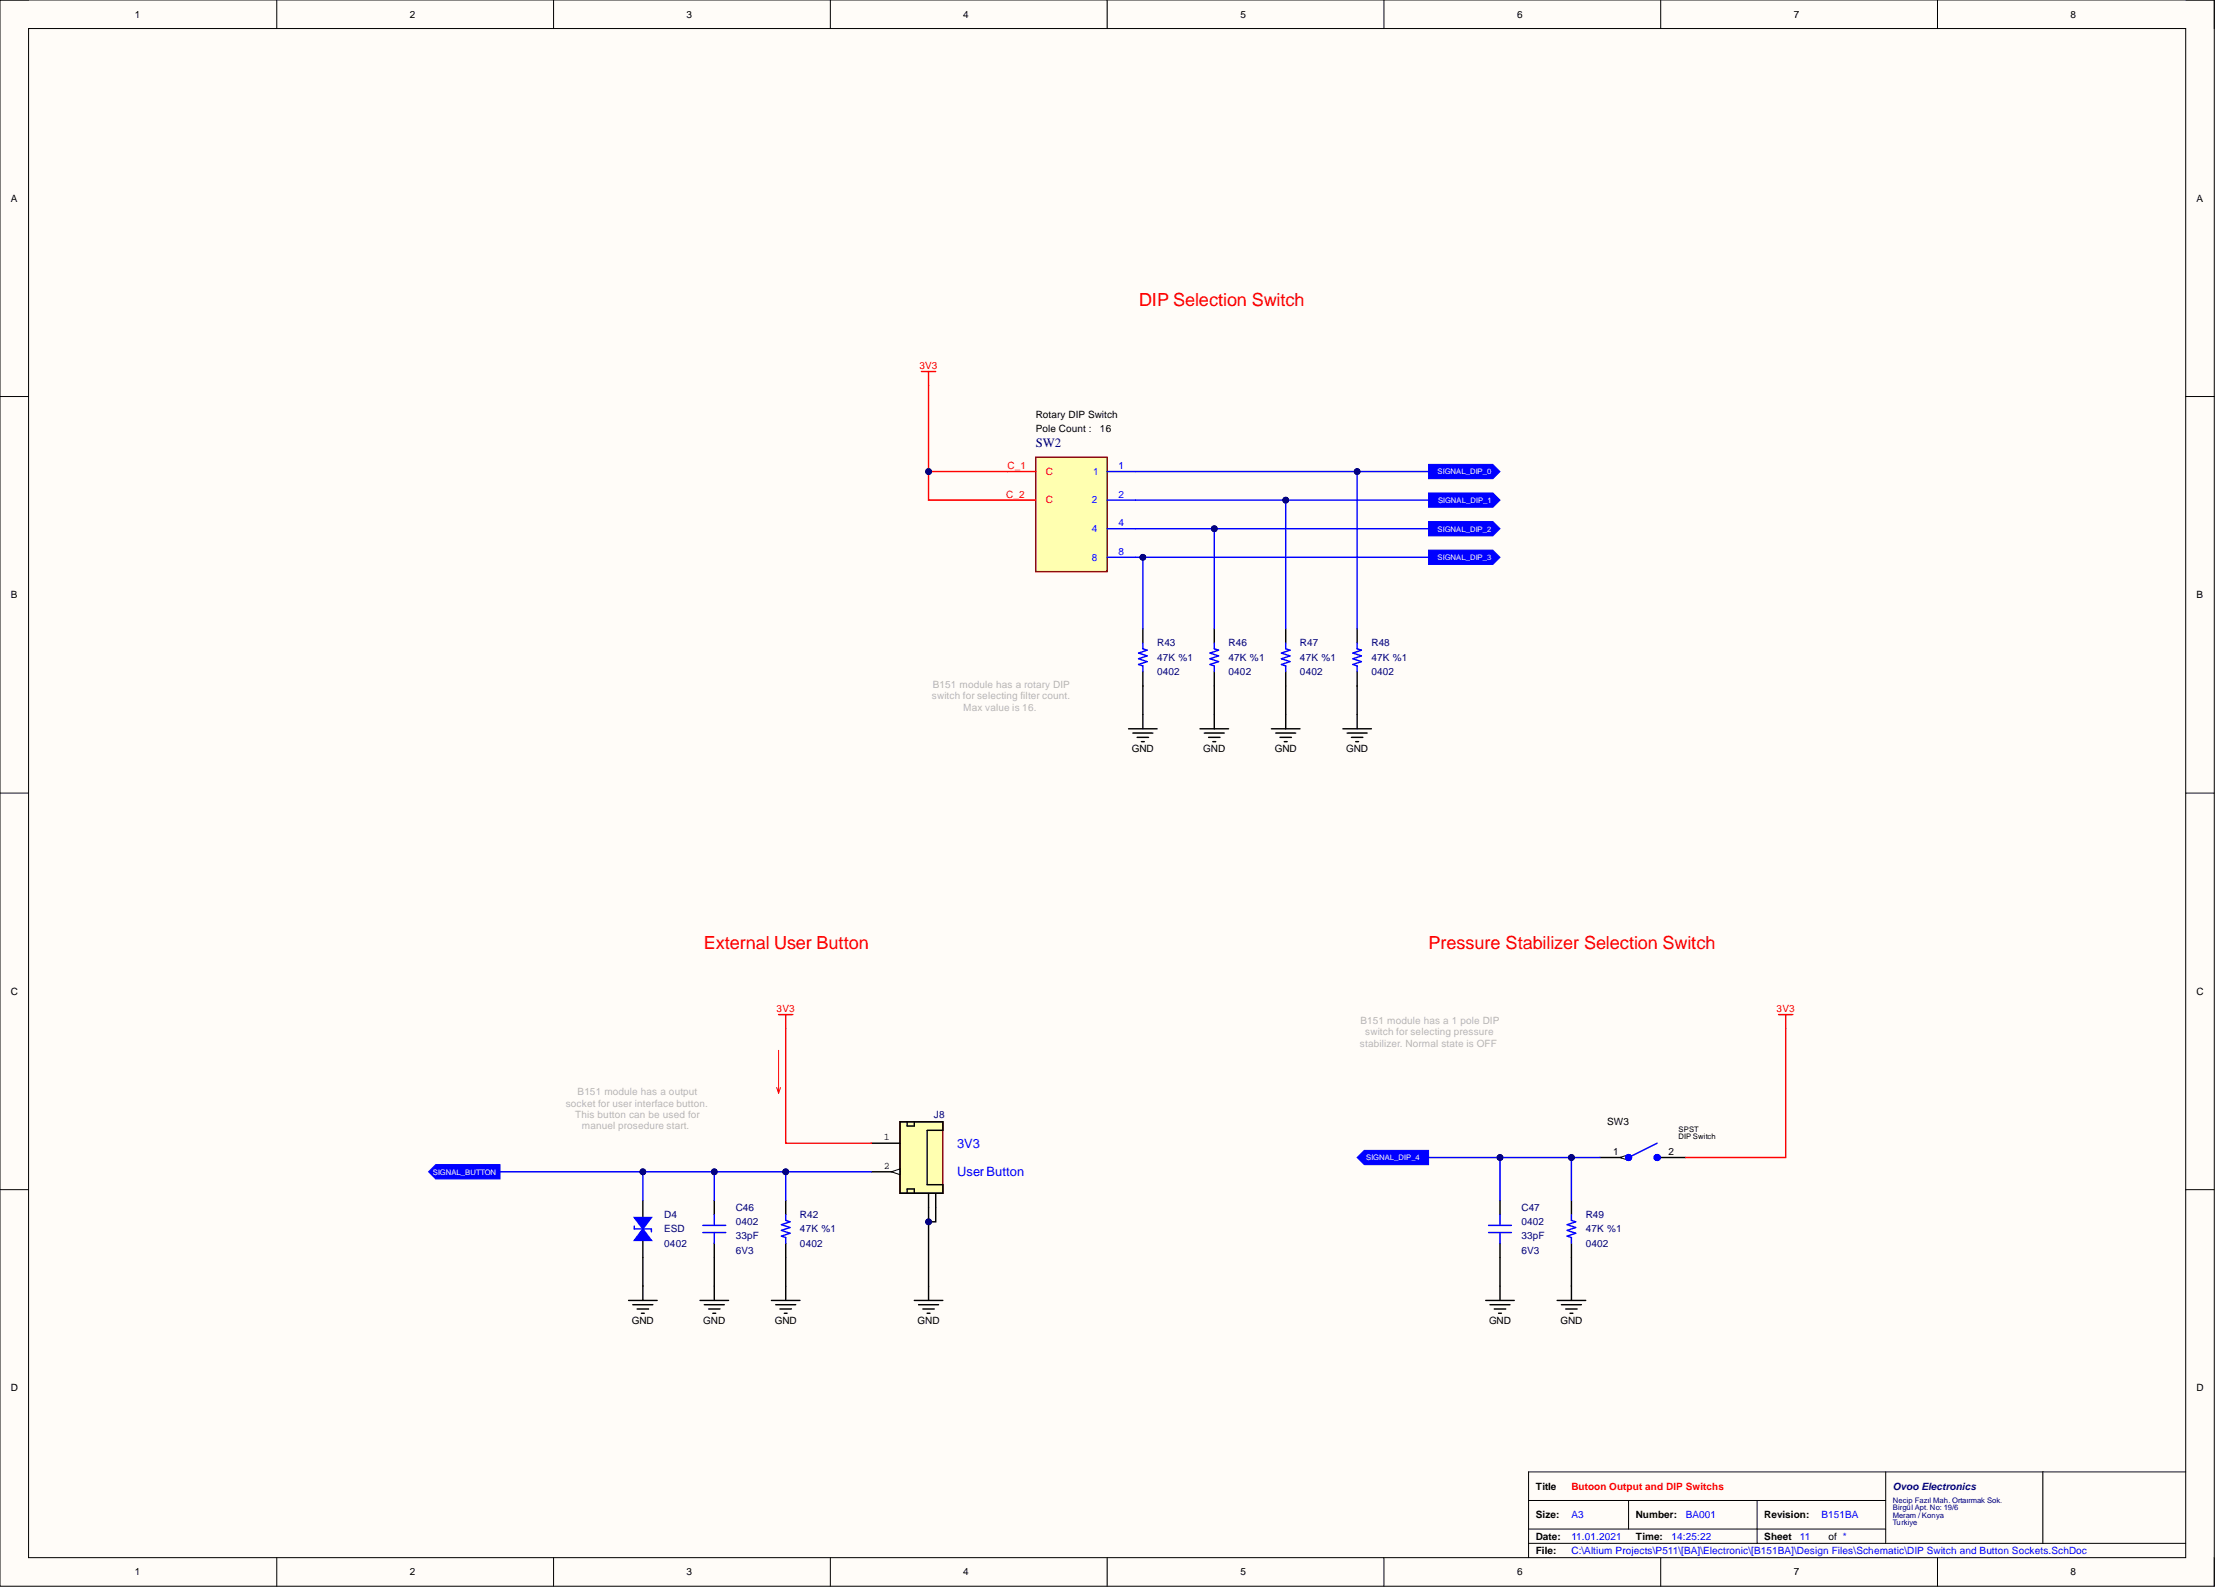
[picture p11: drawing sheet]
<svg xmlns="http://www.w3.org/2000/svg" width="393mm" height="282mm" viewBox="0 0 393 282" stroke-linecap="round" stroke-linejoin="round" font-family="sans-serif">
<defs><g id="words">
<g font-size="3.2" fill="#f00">
<text x="202.2" y="54.4">DIP Selection Switch</text>
<text x="124.9" y="168.5">External User Button</text>
<text x="253.6" y="168.5">Pressure Stabilizer Selection Switch</text>
</g>
<text font-size="2.3" fill="#000080" x="183.8" y="79.4">SW2</text>
<g font-size="2.3" fill="#00f">
<text x="169.9" y="203.7">3V3</text>
<text x="169.9" y="208.8">User Button</text>
</g>
<g font-size="1.8">
<text x="23.9" y="3.1">1</text>
<text x="72.8" y="3.1">2</text>
<text x="121.9" y="3.1">3</text>
<text x="171" y="3.1">4</text>
<text x="220.2" y="3.1">5</text>
<text x="269.3" y="3.1">6</text>
<text x="318.4" y="3.1">7</text>
<text x="367.5" y="3.1">8</text>
<text x="1.9" y="35.8">A</text>
<text x="389.9" y="35.8">A</text>
<text x="183.8" y="76.7">Pole Count :</text>
<text x="183.8" y="74.1">Rotary DIP Switch</text>
<text x="195.3" y="76.7">16</text>
<text x="1.9" y="106.2">B</text>
<text x="389.9" y="106.2">B</text>
<text x="200.9" y="133.5">GND</text>
<text x="213.6" y="133.5">GND</text>
<text x="226.3" y="133.5">GND</text>
<text x="239" y="133.5">GND</text>
<text x="1.9" y="176.6">C</text>
<text x="389.9" y="176.6">C</text>
<text x="156.9" y="202.4">1</text>
<text x="285.3" y="199.7">SW3</text>
<text x="156.9" y="207.5">2</text>
<text x="286.4" y="205">1</text>
<text x="296.2" y="205">2</text>
<text x="112.2" y="235">GND</text>
<text x="124.8" y="235">GND</text>
<text x="137.5" y="235">GND</text>
<text x="162.9" y="235">GND</text>
<text x="264.3" y="235">GND</text>
<text x="277" y="235">GND</text>
<text x="1.9" y="247">D</text>
<text x="389.9" y="247">D</text>
<text x="272.6" y="264.4">Title</text>
<text x="272.6" y="269.5">Size:</text>
<text x="290.3" y="269.5">Number:</text>
<text x="313.2" y="269.5">Revision:</text>
<text x="272.6" y="273.3">Date:</text>
<text x="272.6" y="275.8">File:</text>
<text x="290.3" y="273.3">Time:</text>
<text x="313.2" y="273.3">Sheet</text>
<text x="324.6" y="273.3">of *</text>
<text x="23.9" y="279.6">1</text>
<text x="72.8" y="279.6">2</text>
<text x="121.9" y="279.6">3</text>
<text x="171" y="279.6">4</text>
<text x="220.2" y="279.6">5</text>
<text x="269.3" y="279.6">6</text>
<text x="318.4" y="279.6">7</text>
<text x="367.5" y="279.6">8</text>
</g>
<g font-size="1.8" fill="#f00">
<text x="163.2" y="65.5">3V3</text>
<text x="178.9" y="83.3">C_1</text>
<text x="178.6" y="88.4">C_2</text>
<text x="185.6" y="84.3">C</text>
<text x="185.6" y="89.4">C</text>
<text x="137.9" y="179.7">3V3</text>
<text x="315.4" y="179.7">3V3</text>
<text x="278.9" y="264.4">Butoon Output and DIP Switchs</text>
</g>
<g font-size="1.8" fill="#00f">
<text x="198.5" y="83.3">1</text>
<text x="193.8" y="89.4">2</text>
<text x="194.1" y="84.3">1</text>
<text x="198.5" y="88.4">2</text>
<text x="193.8" y="94.4">4</text>
<text x="198.5" y="93.4">4</text>
<text x="193.8" y="99.5">8</text>
<text x="198.5" y="98.5">8</text>
<text x="278.9" y="269.5">A3</text>
<text x="299.2" y="269.5">BA001</text>
<text x="323.3" y="269.5">B151BA</text>
<text x="278.9" y="273.3">11.01.2021</text>
<text x="278.9" y="275.8">C:\Altium Projects\P511\[BA]\Electronic\[B151BA]\Design Files\Schematic\DIP Switch and Button Sockets.SchDoc</text>
<text x="296.7" y="273.3">14:25:22</text>
<text x="319.5" y="273.3">11</text>
</g>
<g font-size="1.8" fill="#000080">
<text x="205.4" y="117.3">47K %1</text>
<text x="205.4" y="119.8">0402</text>
<text x="205.4" y="114.7">R43</text>
<text x="218.1" y="117.3">47K %1</text>
<text x="218.1" y="119.8">0402</text>
<text x="218.1" y="114.7">R46</text>
<text x="230.8" y="117.3">47K %1</text>
<text x="230.8" y="119.8">0402</text>
<text x="230.8" y="114.7">R47</text>
<text x="243.4" y="117.3">47K %1</text>
<text x="243.4" y="119.8">0402</text>
<text x="243.4" y="114.7">R48</text>
<text x="165.8" y="198.4">J8</text>
<text x="130.6" y="214.9">C46</text>
<text x="270.1" y="214.9">C47</text>
<text x="117.9" y="221.3">0402</text>
<text x="117.9" y="218.7">ESD</text>
<text x="117.9" y="216.2">D4</text>
<text x="130.6" y="217.5">0402</text>
<text x="130.6" y="220">33pF</text>
<text x="142" y="218.7">47K %1</text>
<text x="142" y="221.3">0402</text>
<text x="142" y="216.2">R42</text>
<text x="270.1" y="217.5">0402</text>
<text x="270.1" y="220">33pF</text>
<text x="281.5" y="218.7">47K %1</text>
<text x="281.5" y="221.3">0402</text>
<text x="281.5" y="216.2">R49</text>
<text x="130.6" y="222.5">6V3</text>
<text x="270.1" y="222.5">6V3</text>
<text x="336" y="264.4">Ovoo Electronics</text>
</g>
<g font-size="1.8" fill="#b7b7b7">
<text x="165.4" y="124.1">switch for selecting filter count.</text>
<text x="165.6" y="122.1">B151 module has a rotary DIP</text>
<text x="171" y="126.1">Max value is 16.</text>
<text x="241.4" y="185.8">stabilizer. Normal state is OFF</text>
<text x="241.5" y="181.7">B151 module has a 1 pole DIP</text>
<text x="242.3" y="183.7">switch for selecting pressure</text>
<text x="100.4" y="196.4">socket for user interface button.</text>
<text x="102.5" y="194.4">B151 module has a output</text>
<text x="102.1" y="198.4">This button can be used for</text>
<text x="103.3" y="200.5">manuel prosedure start.</text>
</g>
<g font-size="1.4" fill="#fff">
<text x="255.2" y="84.2">SIGNAL_DIP_0</text>
<text x="255.3" y="89.3">SIGNAL_DIP_1</text>
<text x="255.2" y="94.4">SIGNAL_DIP_2</text>
<text x="255.2" y="99.4">SIGNAL_DIP_3</text>
<text x="76.8" y="208.5">SIGNAL_BUTTON</text>
<text x="242.5" y="206">SIGNAL_DIP_4</text>
</g>
<g font-size="1.4">
<text x="298" y="200.9">SPST</text>
<text x="298" y="202.2">DIP Switch</text>
</g>
<g font-size="1.4" fill="#000080">
<text x="336" y="266.8">Necip Fazıl Mah. Ortaırmak Sok.</text>
<text x="336" y="268.1">Birgül Apt. No: 19/6</text>
<text x="336" y="269.4">Meram / Konya</text>
<text x="336" y="270.6">Turkiye</text>
</g>
</g></defs>
<path d="M0 0h393v281.6h-393z" fill-rule="evenodd" fill="#fffcf8"/>
<path d="M0 0h393v281.6h-393z" fill="none" stroke="#000" stroke-width=".18"/>
<path d="M5.1 5.1h382.9v271.4h-382.9z" fill-rule="evenodd" fill="#fffcf8"/>
<g fill="none" stroke="#000" stroke-width=".18">
<path d="M0 0h5.1M49.1 0v5.1M98.3 0v5.1M147.4 0v5.1M196.5 0v5.1M245.7 0v5.1M294.8 0v5.1M343.9 0v5.1M388 0h5v5.1M5.1 5.1h382.9v271.4h-382.9zM0 70.4h5.1M388 70.4h5"/>
<path d="M0 140.8h5.1M388 140.8h5M0 211.2h5.1M388 211.2h5M49.1 276.5v5.1M98.3 276.5v5.1M147.4 276.5v5.1M196.5 276.5v5.1M245.7 276.5v5.1M271.3 266.3h63.4M271.3 273.9h116.7M271.3 271.4h63.4"/>
<path d="M289.1 266.3v5.1M294.8 276.5v5.1M311.9 266.3v7.6M334.7 261.3v12.6M343.9 276.5v5.1M362.6 261.3v12.6M388 261.3h-116.7v15.2M393 276.5v5.1"/>
</g>
<path d="M114.1 213.1v4M114.1 219.2v4M162.3 230.8h5.1M163 231.6h3.6M163.8 232.3h2M164.6 233.1h.5M164.8 228.3v2.5" fill="none" stroke="#000" stroke-width=".25"/>
<path d="M138.2 180.1h2.5M139.5 180.1v2.5" fill="none" stroke="#f00" stroke-width=".25"/>
<path d="M137.9 193l.3 1M138.2 186.4v7.6M138.5 193l-.3 1" fill="none" stroke="#f00" stroke-width=".18"/>
<path d="M112.6 218.1h3" fill="none" stroke="#00f" stroke-width=".25"/>
<path d="M114.1 218.1l1.5 2.1h-3z" fill="#00f"/>
<path d="M112.6 217.6v.5M114.1 218.1l1.5 2.1h-3zM115.6 218.1v.5" fill="none" stroke="#00f" stroke-width=".25"/>
<path d="M112.6 216.1h3l-1.5 2z" fill="#00f"/>
<path d="M112.6 216.1h3l-1.5 2zM124.8 218.8h4M124.8 217.5h4M126.8 215.6v1.9M126.8 218.8v1.9M139.5 215.6v1l.7 .3-1.5 .5 1.5 .5-1.5 .5 1.5 .5-1.5 .5 .8 .3v1" fill="none" stroke="#00f" stroke-width=".25"/>
<g fill="none" stroke="#000" stroke-width=".25">
<path d="M126.8 213.1v2.5M139.5 213.1v2.5M164.8 211.8v2.5M166.1 211.8v2.5M111.6 230.8h5M112.3 231.6h3.6M113.1 232.3h2M113.9 233.1h.5M114.1 228.3v2.5M124.3 230.8h5M125 231.6h3.6M125.8 232.3h2"/>
<path d="M126.5 233.1h.5M126.8 220.7v2.5M126.8 228.3v2.5M136.9 230.8h5.1M137.7 231.6h3.5M138.5 232.3h2M139.2 233.1h.5M139.5 220.7v2.5M139.5 228.3v2.5"/>
</g>
<path d="M159.8 199.1h7.6v12.7h-7.6z" fill-rule="evenodd" fill="#ffffb0"/>
<path d="M159.8 199.1h7.6v12.7h-7.6z" fill="none" stroke="#800000" stroke-width=".25"/>
<path d="M154.7 202.9h5.1M154.7 208h5.1" fill="none" stroke="#000" stroke-width=".25"/>
<path d="M158.2 208l1.6-.5v1z" fill="#f8fcff"/>
<path d="M158.2 208l1.6-.5v1z" fill="none" stroke="#000" stroke-width=".18"/>
<path d="M159.8 199.1h7.6v1.5h-2.8v9.7h2.8v1.5h-7.6zM161 199.1v.8h1.3v-.8M161 211.8v-.8h1.3v.8" fill="none" stroke="#000" stroke-width=".25"/>
<path d="M183.8 81.2h12.7v20.3h-12.7z" fill-rule="evenodd" fill="#ffffb0"/>
<path d="M183.8 81.2h12.7v20.3h-12.7z" fill="none" stroke="#800000" stroke-width=".25"/>
<path d="M196.5 83.7h5.1M196.5 88.8h5.1M196.5 93.8h5.1M196.5 98.9h5.1M202.9 114.1v1.1l.7 .2-1.5 .5 1.5 .5-1.5 .5 1.5 .5-1.5 .5 .8 .3v1M215.5 114.1v1.1l.8 .2-1.5 .5 1.5 .5-1.5 .5 1.5 .5-1.5 .5 .7 .3v1M228.2 114.1v1.1l.8 .2-1.5 .5 1.5 .5-1.5 .5 1.5 .5-1.5 .5 .7 .3v1M240.9 114.1v1.1l.8 .2-1.6 .5 1.6 .5-1.6 .5 1.6 .5-1.6 .5 .8 .3v1" fill="none" stroke="#00f" stroke-width=".25"/>
<path d="M163.6 65.9h2.5M164.8 65.9v2.6M178.8 83.7h5M178.8 88.8h5" fill="none" stroke="#f00" stroke-width=".25"/>
<g fill="none" stroke="#000" stroke-width=".25">
<path d="M202.9 111.6v2.5M202.9 119.2v2.6M215.5 111.6v2.5M215.5 119.2v2.6M228.2 111.6v2.5M228.2 119.2v2.6M240.9 111.6v2.5M240.9 119.2v2.6M200.3 129.4h5.1M201.1 130.1h3.5M201.8 130.9h2.1M202.6 131.6h.5"/>
<path d="M202.9 126.8v2.6M213 129.4h5.1M213.8 130.1h3.5M214.5 130.9h2.1M215.3 131.6h.5M215.5 126.8v2.6M225.7 129.4h5.1M226.4 130.1h3.6M227.2 130.9h2M228 131.6h.5M228.2 126.8v2.6M238.4 129.4h5"/>
<path d="M239.1 130.1h3.6M239.9 130.9h2M240.6 131.6h.5M240.9 126.8v2.6M284 205.5h5.1"/>
</g>
<path d="M287.6 205.5l1.5-.5v1z" fill="#f8fcff"/>
<path d="M287.6 205.5l1.5-.5v1z" fill="none" stroke="#000" stroke-width=".18"/>
<g fill="none" stroke="#000" stroke-width=".25">
<path d="M266.3 213.1v2.5M278.9 213.1v2.5M294.1 205.5h5.1M263.7 230.8h5.1M264.5 231.6h3.5M265.2 232.3h2.1M266 233.1h.5M266.3 220.7v2.5M266.3 228.3v2.5M276.4 230.8h5.1M277.2 231.6h3.5M277.9 232.3h2"/>
<path d="M278.7 233.1h.5M278.9 220.7v2.5M278.9 228.3v2.5"/>
</g>
<g fill="none" stroke="#00f" stroke-width=".76">
<circle cx="289.1" cy="205.5" r=".25"/>
<circle cx="294.1" cy="205.5" r=".25"/>
<circle cx="294.1" cy="205.5" r=".26"/>
</g>
<path d="M264.2 218.8h4.1M264.2 217.5h4.1M266.3 215.6v1.9M266.3 218.8v1.9M278.9 215.6v1l.8 .3-1.5 .5 1.5 .5-1.5 .5 1.5 .5-1.5 .5 .7 .3v1M294.1 202.9l-5 2.6" fill="none" stroke="#00f" stroke-width=".25"/>
<path d="M315.7 180.1h2.5M317 180.1v2.5" fill="none" stroke="#f00" stroke-width=".25"/>
<path d="M253.6 82.4h11.4l1.3 1.3-1.3 1.3h-11.4z" fill-rule="evenodd" fill="#00f"/>
<path d="M253.6 82.4h11.4l1.3 1.3-1.3 1.3h-11.4z" fill="none" stroke="#00f" stroke-width=".18"/>
<path d="M253.6 87.5h11.4l1.3 1.3-1.3 1.2h-11.4z" fill-rule="evenodd" fill="#00f"/>
<path d="M253.6 87.5h11.4l1.3 1.3-1.3 1.2h-11.4z" fill="none" stroke="#00f" stroke-width=".18"/>
<path d="M253.6 92.6h11.4l1.3 1.2-1.3 1.3h-11.4z" fill-rule="evenodd" fill="#00f"/>
<path d="M253.6 92.6h11.4l1.3 1.2-1.3 1.3h-11.4z" fill="none" stroke="#00f" stroke-width=".18"/>
<path d="M253.6 97.7h11.4l1.3 1.2-1.3 1.3h-11.4z" fill-rule="evenodd" fill="#00f"/>
<path d="M253.6 97.7h11.4l1.3 1.2-1.3 1.3h-11.4z" fill="none" stroke="#00f" stroke-width=".18"/>
<path d="M242.2 204.2h11.4v2.5h-11.4l-1.3-1.2z" fill-rule="evenodd" fill="#00f"/>
<path d="M242.2 204.2h11.4v2.5h-11.4l-1.3-1.2z" fill="none" stroke="#00f" stroke-width=".18"/>
<path d="M77.3 206.7h11.5v2.6h-11.5l-1.2-1.3z" fill-rule="evenodd" fill="#00f"/>
<path d="M77.3 206.7h11.5v2.6h-11.5l-1.2-1.3z" fill="none" stroke="#00f" stroke-width=".18"/>
<path d="M240.9 121.8v5" fill="none" stroke="#000" stroke-width=".25"/>
<path d="M88.8 208h65.9" fill="none" stroke="#00f" stroke-width=".25"/>
<circle cx="114.1" cy="208" r=".51" fill="#000080"/>
<circle cx="114.1" cy="208" r=".51" fill="none" stroke="#000080" stroke-width=".18"/>
<circle cx="126.8" cy="208" r=".51" fill="#000080"/>
<circle cx="126.8" cy="208" r=".51" fill="none" stroke="#000080" stroke-width=".18"/>
<circle cx="139.5" cy="208" r=".51" fill="#000080"/>
<circle cx="139.5" cy="208" r=".51" fill="none" stroke="#000080" stroke-width=".18"/>
<path d="M139.5 182.6v20.3h15.2" fill="none" stroke="#f00" stroke-width=".25"/>
<path d="M166.1 214.3v2.6h-1.3" fill="none" stroke="#000" stroke-width=".25"/>
<circle cx="164.8" cy="216.9" r=".51" fill="#000080"/>
<circle cx="164.8" cy="216.9" r=".51" fill="none" stroke="#000080" stroke-width=".18"/>
<path d="M164.8 83.7v5.1h14" fill="none" stroke="#f00" stroke-width=".25"/>
<circle cx="164.8" cy="83.7" r=".51" fill="#000080"/>
<circle cx="164.8" cy="83.7" r=".51" fill="none" stroke="#000080" stroke-width=".18"/>
<path d="M164.8 68.5v15.2h14" fill="none" stroke="#f00" stroke-width=".25"/>
<circle cx="164.8" cy="83.7" r=".51" fill="#000080"/>
<circle cx="164.8" cy="83.7" r=".51" fill="none" stroke="#000080" stroke-width=".18"/>
<path d="M201.6 98.9h52" fill="none" stroke="#00f" stroke-width=".25"/>
<circle cx="202.9" cy="98.9" r=".51" fill="#000080"/>
<circle cx="202.9" cy="98.9" r=".51" fill="none" stroke="#000080" stroke-width=".18"/>
<path d="M201.6 93.8h52" fill="none" stroke="#00f" stroke-width=".25"/>
<circle cx="215.5" cy="93.8" r=".51" fill="#000080"/>
<circle cx="215.5" cy="93.8" r=".51" fill="none" stroke="#000080" stroke-width=".18"/>
<path d="M201.6 88.8h52" fill="none" stroke="#00f" stroke-width=".25"/>
<circle cx="228.2" cy="88.8" r=".51" fill="#000080"/>
<circle cx="228.2" cy="88.8" r=".51" fill="none" stroke="#000080" stroke-width=".18"/>
<path d="M201.6 83.7h52" fill="none" stroke="#00f" stroke-width=".25"/>
<circle cx="240.9" cy="83.7" r=".51" fill="#000080"/>
<circle cx="240.9" cy="83.7" r=".51" fill="none" stroke="#000080" stroke-width=".18"/>
<path d="M253.6 205.5h30.4" fill="none" stroke="#00f" stroke-width=".25"/>
<circle cx="266.3" cy="205.5" r=".51" fill="#000080"/>
<circle cx="266.3" cy="205.5" r=".51" fill="none" stroke="#000080" stroke-width=".18"/>
<circle cx="278.9" cy="205.5" r=".51" fill="#000080"/>
<circle cx="278.9" cy="205.5" r=".51" fill="none" stroke="#000080" stroke-width=".18"/>
<path d="M317 182.6v22.9h-17.8" fill="none" stroke="#f00" stroke-width=".25"/>
<path d="M114.1 223.2v5.1" fill="none" stroke="#000" stroke-width=".25"/>
<path d="M114.1 208v5.1" fill="none" stroke="#00f" stroke-width=".25"/>
<circle cx="114.1" cy="208" r=".51" fill="#000080"/>
<circle cx="114.1" cy="208" r=".51" fill="none" stroke="#000080" stroke-width=".18"/>
<path d="M126.8 223.2v5.1" fill="none" stroke="#000" stroke-width=".25"/>
<path d="M126.8 208v5.1" fill="none" stroke="#00f" stroke-width=".25"/>
<circle cx="126.8" cy="208" r=".51" fill="#000080"/>
<circle cx="126.8" cy="208" r=".51" fill="none" stroke="#000080" stroke-width=".18"/>
<path d="M139.5 223.2v5.1" fill="none" stroke="#000" stroke-width=".25"/>
<path d="M139.5 208v5.1" fill="none" stroke="#00f" stroke-width=".25"/>
<circle cx="139.5" cy="208" r=".51" fill="#000080"/>
<circle cx="139.5" cy="208" r=".51" fill="none" stroke="#000080" stroke-width=".18"/>
<path d="M164.8 214.3v14" fill="none" stroke="#000" stroke-width=".25"/>
<circle cx="164.8" cy="216.9" r=".51" fill="#000080"/>
<circle cx="164.8" cy="216.9" r=".51" fill="none" stroke="#000080" stroke-width=".18"/>
<path d="M202.9 121.8v5" fill="none" stroke="#000" stroke-width=".25"/>
<path d="M202.9 98.9v12.7" fill="none" stroke="#00f" stroke-width=".25"/>
<circle cx="202.9" cy="98.9" r=".51" fill="#000080"/>
<circle cx="202.9" cy="98.9" r=".51" fill="none" stroke="#000080" stroke-width=".18"/>
<path d="M215.5 121.8v5" fill="none" stroke="#000" stroke-width=".25"/>
<path d="M215.5 93.8v17.8" fill="none" stroke="#00f" stroke-width=".25"/>
<circle cx="215.5" cy="93.8" r=".51" fill="#000080"/>
<circle cx="215.5" cy="93.8" r=".51" fill="none" stroke="#000080" stroke-width=".18"/>
<path d="M228.2 121.8v5" fill="none" stroke="#000" stroke-width=".25"/>
<path d="M228.2 88.8v22.8" fill="none" stroke="#00f" stroke-width=".25"/>
<circle cx="228.2" cy="88.8" r=".51" fill="#000080"/>
<circle cx="228.2" cy="88.8" r=".51" fill="none" stroke="#000080" stroke-width=".18"/>
<path d="M240.9 83.7v27.9" fill="none" stroke="#00f" stroke-width=".25"/>
<circle cx="240.9" cy="83.7" r=".51" fill="#000080"/>
<circle cx="240.9" cy="83.7" r=".51" fill="none" stroke="#000080" stroke-width=".18"/>
<path d="M266.3 223.2v5.1" fill="none" stroke="#000" stroke-width=".25"/>
<path d="M266.3 205.5v7.6" fill="none" stroke="#00f" stroke-width=".25"/>
<circle cx="266.3" cy="205.5" r=".51" fill="#000080"/>
<circle cx="266.3" cy="205.5" r=".51" fill="none" stroke="#000080" stroke-width=".18"/>
<path d="M278.9 223.2v5.1" fill="none" stroke="#000" stroke-width=".25"/>
<path d="M278.9 205.5v7.6" fill="none" stroke="#00f" stroke-width=".25"/>
<circle cx="278.9" cy="205.5" r=".51" fill="#000080"/>
<circle cx="278.9" cy="205.5" r=".51" fill="none" stroke="#000080" stroke-width=".18"/>
<use href="#words"/>
</svg>
